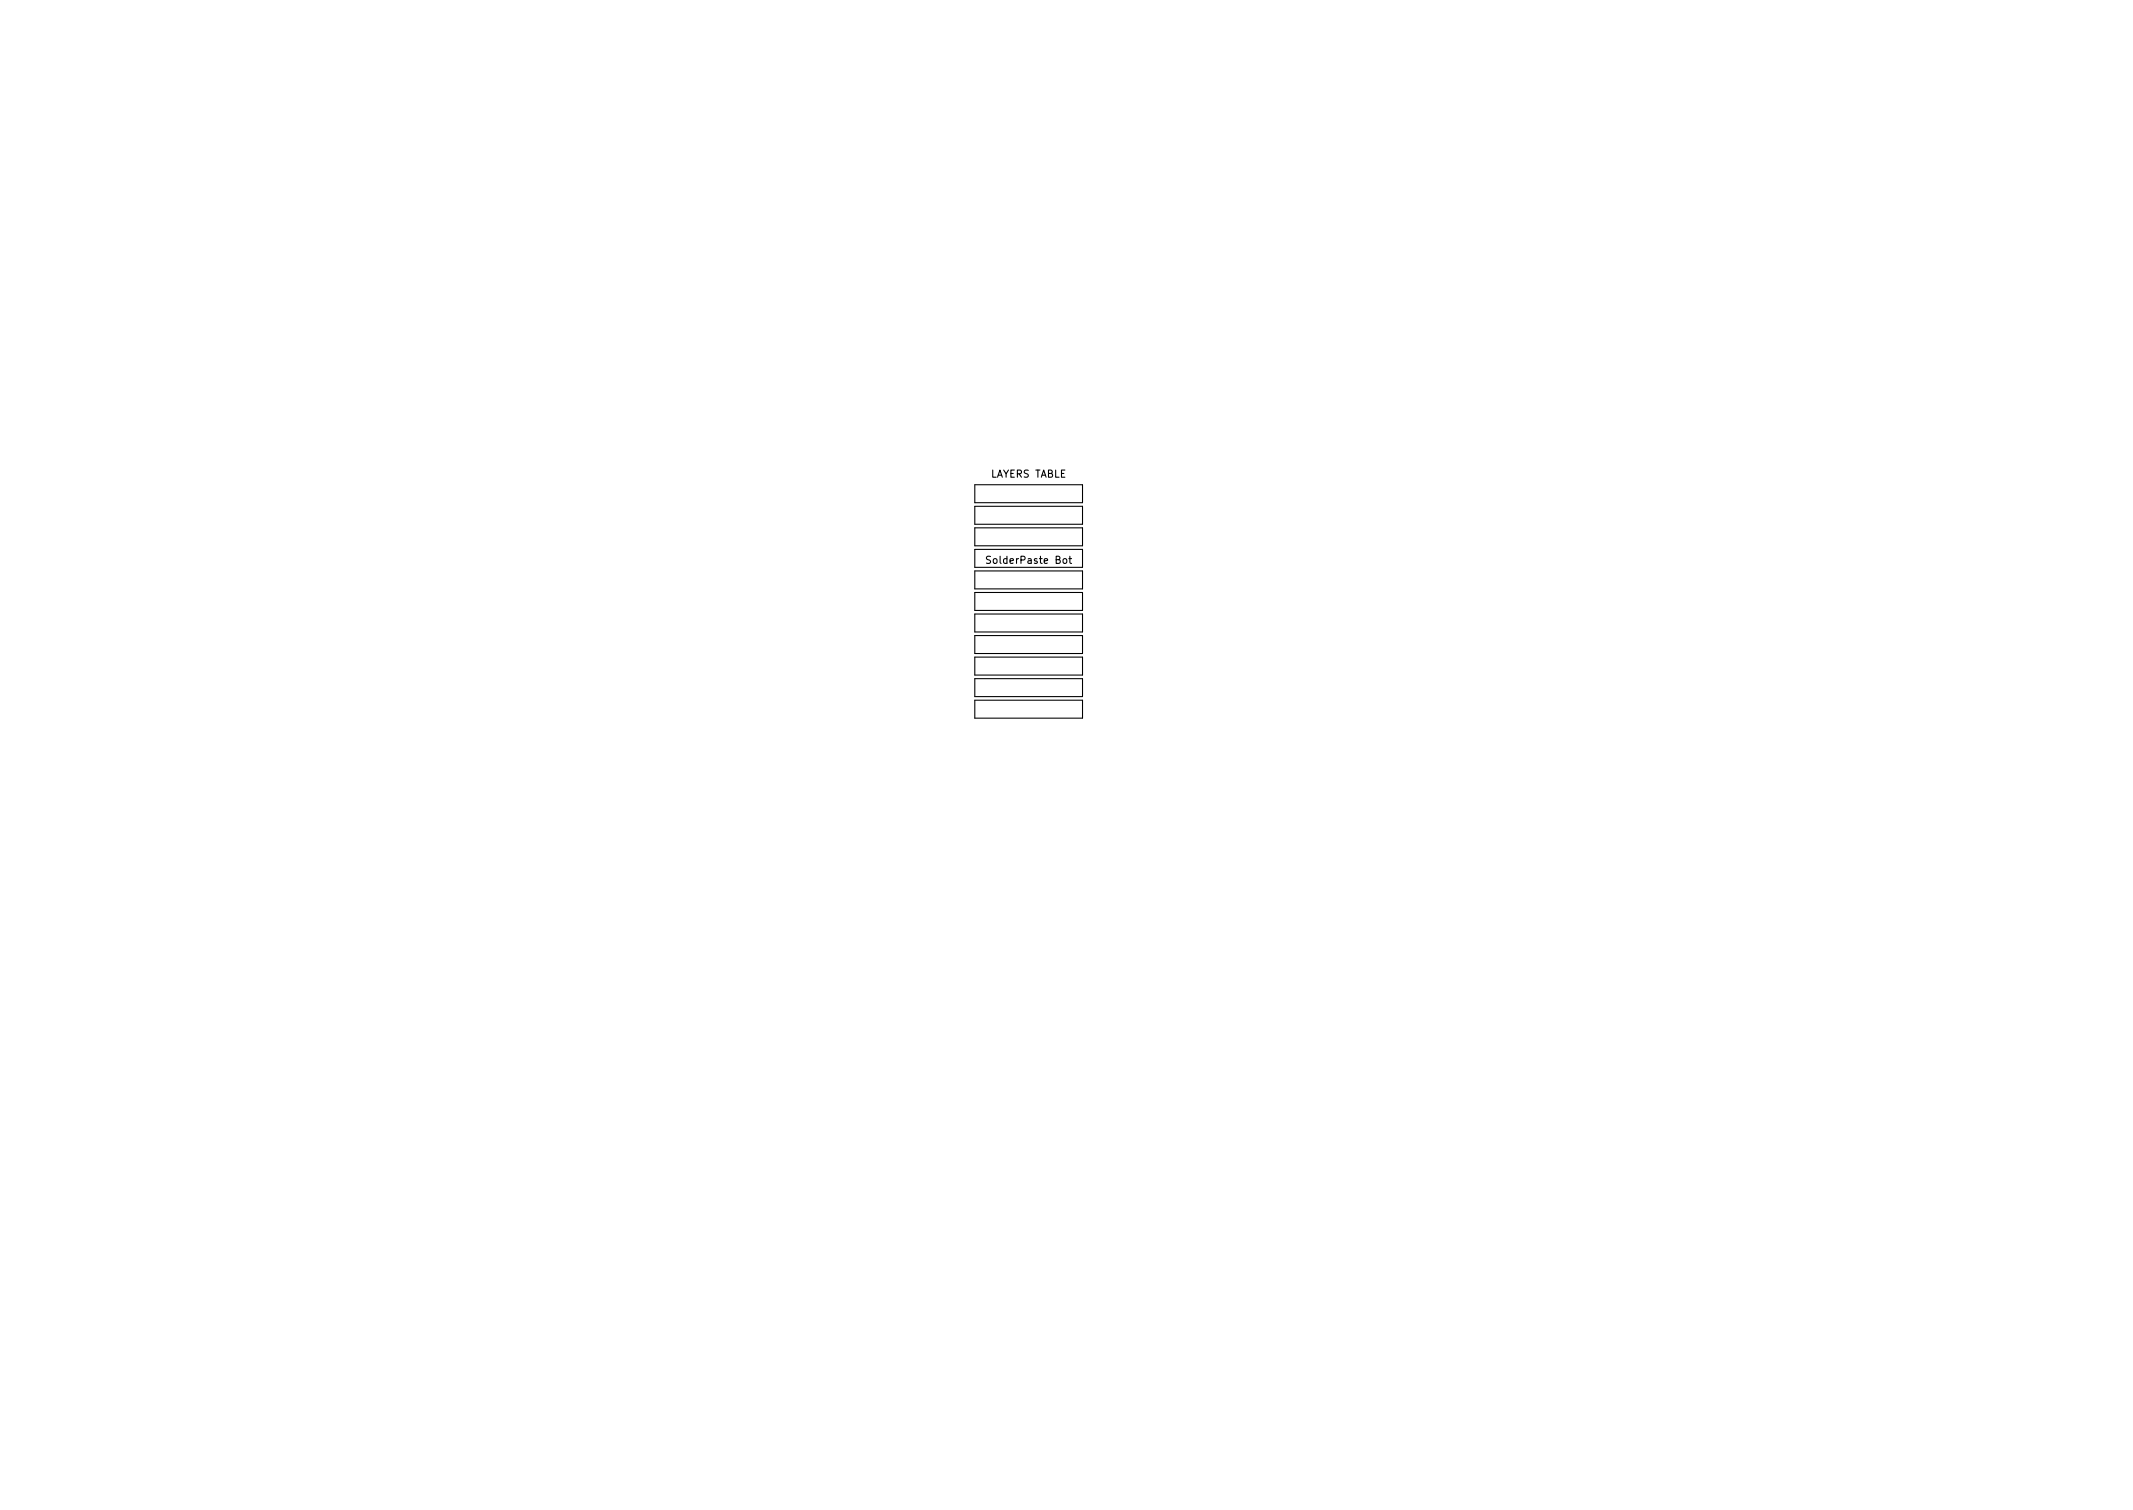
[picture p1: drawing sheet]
<svg xmlns="http://www.w3.org/2000/svg" width="297mm" height="210mm" viewBox="0 0 297 210" stroke-linecap="round" stroke-linejoin="round" font-family="sans-serif">
<defs><g id="words">
<g font-size="1.4">
<text x="137.9" y="66.5">LAYERS TABLE</text>
<text x="137.9" y="78.5">SolderPaste Bot</text>
</g>
</g></defs>
<g fill="none" stroke="#000" stroke-width=".15">
<path d="M135.8 67.5h15v2.5h-15zM135.8 70.5h15v2.5h-15zM135.8 73.5h15v2.5h-15zM135.8 76.5h15v2.5h-15zM135.8 79.5h15v2.5h-15zM137.9 77.5h-.3h-.2v.3l.4 .2 .1 .3-.1 .2-.4-.1M148.8 77.8h.4M149 77.5v.8l.2 .2M135.8 91.5h15v2.5h-15zM135.8 82.5h15v2.5h-15zM135.8 85.5h15v2.5h-15zM135.8 88.5h15v2.5h-15z"/>
<path d="M135.8 94.5h15v2.5h-15zM135.8 97.5h15v2.5h-15z"/>
</g>
<use href="#words"/>
</svg>
